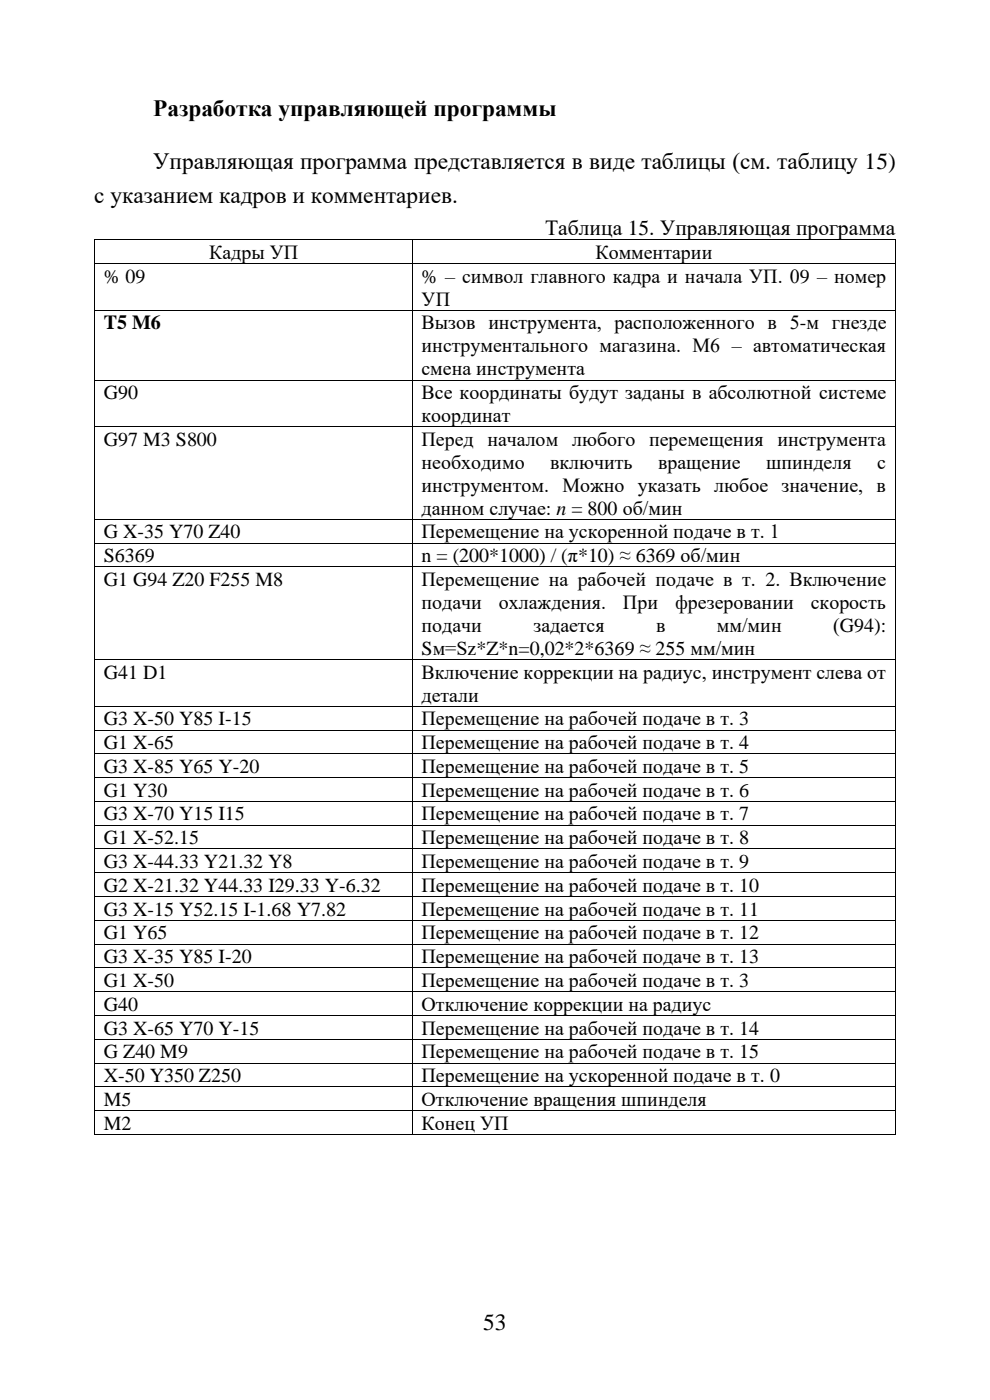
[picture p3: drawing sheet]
<svg xmlns="http://www.w3.org/2000/svg" width="210mm" height="297mm" viewBox="0 0 210 297" stroke-linecap="round" stroke-linejoin="round" font-family="sans-serif">
<defs><g id="words">
<g font-size="5">
<text x="32.5" y="24.6">Разработка управляющей программы</text>
<text x="32.5" y="35.9">Управляющая программа представляется в виде таблицы (см. таблицу 15)</text>
<text x="20" y="43.1">с указанием кадров и комментариев.</text>
<text x="102.5" y="282.1">53</text>
</g>
<text font-size="4.6" x="115.6" y="49.8">Таблица 15. Управляющая программа</text>
<g font-size="4.2">
<text x="22" y="60">% 09</text>
<text x="44.4" y="54.9">Кадры УП</text>
<text x="89.4" y="60">% – символ главного кадра и начала УП. 09 – номер</text>
<text x="126.3" y="54.9">Комментарии</text>
<text x="89.4" y="64.8">УП</text>
<text x="22" y="69.9">T5 M6</text>
<text x="89.4" y="69.9">Вызов инструмента, расположенного в 5-м гнезде</text>
<text x="89.4" y="74.8">инструментального магазина. М6 – автоматическая</text>
<text x="89.4" y="79.6">смена инструмента</text>
<text x="22" y="84.7">G90</text>
<text x="89.4" y="84.7">Все координаты будут заданы в абсолютной системе</text>
<text x="89.4" y="89.6">координат</text>
<text x="22" y="94.6">G97 M3 S800</text>
<text x="89.4" y="94.6">Перед началом любого перемещения инструмента</text>
<text x="89.4" y="99.5">необходимо</text>
<text x="116.7" y="99.5">включить</text>
<text x="139.6" y="99.5">вращение</text>
<text x="162.5" y="99.5">шпинделя</text>
<text x="186.1" y="99.5">с</text>
<text x="89.4" y="104.3">инструментом. Можно указать любое значение, в</text>
<text x="89.4" y="109.2">данном случае: n = 800 об/мин</text>
<text x="22" y="114.2">G X-35 Y70 Z40</text>
<text x="22" y="119.3">S6369</text>
<text x="89.4" y="114.2">Перемещение на ускоренной подаче в т. 1</text>
<text x="89.4" y="119.3">n = (200*1000) / (π*10) ≈ 6369 об/мин</text>
<text x="22" y="124.3">G1 G94 Z20 F255 M8</text>
<text x="89.4" y="124.3">Перемещение на рабочей подаче в т. 2. Включение</text>
<text x="89.4" y="129.2">подачи</text>
<text x="105.8" y="129.2">охлаждения.</text>
<text x="132.2" y="129.2">При</text>
<text x="143.2" y="129.2">фрезеровании</text>
<text x="172" y="129.2">скорость</text>
<text x="89.4" y="134">подачи</text>
<text x="113.2" y="134">задается</text>
<text x="139.2" y="134">в</text>
<text x="152.1" y="134">мм/мин</text>
<text x="176.7" y="134">(G94):</text>
<text x="22" y="144">G41 D1</text>
<text x="89.4" y="138.9">Sм=Sz*Z*n=0,02*2*6369 ≈ 255 мм/мин</text>
<text x="89.4" y="144">Включение коррекции на радиус, инструмент слева от</text>
<text x="89.4" y="148.8">детали</text>
<text x="22" y="153.9">G3 X-50 Y85 I-15</text>
<text x="89.4" y="153.9">Перемещение на рабочей подаче в т. 3</text>
<text x="22" y="158.9">G1 X-65</text>
<text x="89.4" y="158.9">Перемещение на рабочей подаче в т. 4</text>
<text x="22" y="164">G3 X-85 Y65 Y-20</text>
<text x="89.4" y="164">Перемещение на рабочей подаче в т. 5</text>
<text x="22" y="169">G1 Y30</text>
<text x="89.4" y="169">Перемещение на рабочей подаче в т. 6</text>
<text x="22" y="174.1">G3 X-70 Y15 I15</text>
<text x="22" y="179.1">G1 X-52.15</text>
<text x="89.4" y="174.1">Перемещение на рабочей подаче в т. 7</text>
<text x="89.4" y="179.1">Перемещение на рабочей подаче в т. 8</text>
<text x="22" y="184.2">G3 X-44.33 Y21.32 Y8</text>
<text x="89.4" y="184.2">Перемещение на рабочей подаче в т. 9</text>
<text x="22" y="189.2">G2 X-21.32 Y44.33 I29.33 Y-6.32</text>
<text x="89.4" y="189.2">Перемещение на рабочей подаче в т. 10</text>
<text x="22" y="194.3">G3 X-15 Y52.15 I-1.68 Y7.82</text>
<text x="89.4" y="194.3">Перемещение на рабочей подаче в т. 11</text>
<text x="22" y="199.3">G1 Y65</text>
<text x="89.4" y="199.3">Перемещение на рабочей подаче в т. 12</text>
<text x="22" y="204.3">G3 X-35 Y85 I-20</text>
<text x="22" y="209.4">G1 X-50</text>
<text x="89.4" y="204.3">Перемещение на рабочей подаче в т. 13</text>
<text x="89.4" y="209.4">Перемещение на рабочей подаче в т. 3</text>
<text x="22" y="214.4">G40</text>
<text x="89.4" y="214.4">Отключение коррекции на радиус</text>
<text x="22" y="219.5">G3 X-65 Y70 Y-15</text>
<text x="89.4" y="219.5">Перемещение на рабочей подаче в т. 14</text>
<text x="22" y="224.5">G Z40 M9</text>
<text x="89.4" y="224.5">Перемещение на рабочей подаче в т. 15</text>
<text x="22" y="229.6">X-50 Y350 Z250</text>
<text x="89.4" y="229.6">Перемещение на ускоренной подаче в т. 0</text>
<text x="22" y="234.6">M5</text>
<text x="22" y="239.6">M2</text>
<text x="89.4" y="234.6">Отключение вращения шпинделя</text>
<text x="89.4" y="239.6">Конец УП</text>
</g>
</g></defs>
<g fill="#000">
<path d="M20 50.8h.2v.2h-.2z" fill-rule="evenodd"/>
<path d="M20 50.8h.2v.2h-.2z" fill-rule="evenodd"/>
<path d="M20 55.8h.2v.2h-.2z" fill-rule="evenodd"/>
<path d="M87.4 50.8h.2v.2h-.2z" fill-rule="evenodd"/>
<path d="M87.4 55.8h.2v.2h-.2z" fill-rule="evenodd"/>
<path d="M189.9 50.8h.1v.2h-.1z" fill-rule="evenodd"/>
<path d="M189.9 50.8h.1v.2h-.1z" fill-rule="evenodd"/>
<path d="M189.9 55.8h.1v.2h-.1z" fill-rule="evenodd"/>
<path d="M20 65.8h.2v.1h-.2z" fill-rule="evenodd"/>
<path d="M87.4 65.8h.2v.1h-.2z" fill-rule="evenodd"/>
<path d="M189.9 65.8h.1v.1h-.1z" fill-rule="evenodd"/>
<path d="M20 80.6h.2v.1h-.2z" fill-rule="evenodd"/>
<path d="M20 90.5h.2v.2h-.2z" fill-rule="evenodd"/>
<path d="M87.4 80.6h.2v.1h-.2z" fill-rule="evenodd"/>
<path d="M87.4 90.5h.2v.2h-.2z" fill-rule="evenodd"/>
<path d="M189.9 80.6h.1v.1h-.1z" fill-rule="evenodd"/>
<path d="M189.9 90.5h.1v.2h-.1z" fill-rule="evenodd"/>
<path d="M20 110.1h.2v.2h-.2z" fill-rule="evenodd"/>
<path d="M20 115.2h.2v.1h-.2z" fill-rule="evenodd"/>
<path d="M87.4 110.1h.2v.2h-.2z" fill-rule="evenodd"/>
<path d="M87.4 115.2h.2v.1h-.2z" fill-rule="evenodd"/>
<path d="M189.9 110.1h.1v.2h-.1z" fill-rule="evenodd"/>
<path d="M189.9 115.2h.1v.1h-.1z" fill-rule="evenodd"/>
<path d="M20 120.2h.2v.2h-.2z" fill-rule="evenodd"/>
<path d="M87.4 120.2h.2v.2h-.2z" fill-rule="evenodd"/>
<path d="M189.9 120.2h.1v.2h-.1z" fill-rule="evenodd"/>
<path d="M20 139.9h.2v.1h-.2z" fill-rule="evenodd"/>
<path d="M20 149.8h.2v.1h-.2z" fill-rule="evenodd"/>
<path d="M20 154.8h.2v.2h-.2z" fill-rule="evenodd"/>
<path d="M87.4 139.9h.2v.1h-.2z" fill-rule="evenodd"/>
<path d="M87.4 149.8h.2v.1h-.2z" fill-rule="evenodd"/>
<path d="M87.4 154.8h.2v.2h-.2z" fill-rule="evenodd"/>
<path d="M189.9 139.9h.1v.1h-.1z" fill-rule="evenodd"/>
<path d="M189.9 149.8h.1v.1h-.1z" fill-rule="evenodd"/>
<path d="M189.9 154.8h.1v.2h-.1z" fill-rule="evenodd"/>
<path d="M20 159.9h.2v.1h-.2z" fill-rule="evenodd"/>
<path d="M20 164.9h.2v.2h-.2z" fill-rule="evenodd"/>
<path d="M20 170h.2v.1h-.2z" fill-rule="evenodd"/>
<path d="M20 175h.2v.2h-.2z" fill-rule="evenodd"/>
<path d="M87.4 159.9h.2v.1h-.2z" fill-rule="evenodd"/>
<path d="M87.4 164.9h.2v.2h-.2z" fill-rule="evenodd"/>
<path d="M87.4 170h.2v.1h-.2z" fill-rule="evenodd"/>
<path d="M87.4 175h.2v.2h-.2z" fill-rule="evenodd"/>
<path d="M189.9 159.9h.1v.1h-.1z" fill-rule="evenodd"/>
<path d="M189.9 164.9h.1v.2h-.1z" fill-rule="evenodd"/>
<path d="M189.9 170h.1v.1h-.1z" fill-rule="evenodd"/>
<path d="M189.9 175h.1v.2h-.1z" fill-rule="evenodd"/>
<path d="M20 180h.2v.2h-.2z" fill-rule="evenodd"/>
<path d="M20 185.1h.2v.2h-.2z" fill-rule="evenodd"/>
<path d="M20 190.1h.2v.2h-.2z" fill-rule="evenodd"/>
<path d="M20 195.2h.2v.2h-.2z" fill-rule="evenodd"/>
<path d="M87.4 180h.2v.2h-.2z" fill-rule="evenodd"/>
<path d="M87.4 185.1h.2v.2h-.2z" fill-rule="evenodd"/>
<path d="M87.4 190.1h.2v.2h-.2z" fill-rule="evenodd"/>
<path d="M87.4 195.2h.2v.2h-.2z" fill-rule="evenodd"/>
<path d="M189.9 180h.1v.2h-.1z" fill-rule="evenodd"/>
<path d="M189.9 185.1h.1v.2h-.1z" fill-rule="evenodd"/>
<path d="M189.9 190.1h.1v.2h-.1z" fill-rule="evenodd"/>
<path d="M189.9 195.2h.1v.2h-.1z" fill-rule="evenodd"/>
<path d="M20 200.2h.2v.2h-.2z" fill-rule="evenodd"/>
<path d="M20 205.3h.2v.1h-.2z" fill-rule="evenodd"/>
<path d="M20 210.3h.2v.2h-.2z" fill-rule="evenodd"/>
<path d="M20 215.3h.2v.2h-.2z" fill-rule="evenodd"/>
<path d="M87.4 200.2h.2v.2h-.2z" fill-rule="evenodd"/>
<path d="M87.4 205.3h.2v.1h-.2z" fill-rule="evenodd"/>
<path d="M87.4 210.3h.2v.2h-.2z" fill-rule="evenodd"/>
<path d="M87.4 215.3h.2v.2h-.2z" fill-rule="evenodd"/>
<path d="M189.9 200.2h.1v.2h-.1z" fill-rule="evenodd"/>
<path d="M189.9 205.3h.1v.1h-.1z" fill-rule="evenodd"/>
<path d="M189.9 210.3h.1v.2h-.1z" fill-rule="evenodd"/>
<path d="M189.9 215.3h.1v.2h-.1z" fill-rule="evenodd"/>
<path d="M20 220.4h.2v.2h-.2z" fill-rule="evenodd"/>
<path d="M20 225.5h.2v.1h-.2z" fill-rule="evenodd"/>
<path d="M20 230.5h.2v.2h-.2z" fill-rule="evenodd"/>
<path d="M20 235.5h.2v.2h-.2z" fill-rule="evenodd"/>
<path d="M87.4 220.4h.2v.2h-.2z" fill-rule="evenodd"/>
<path d="M87.4 225.5h.2v.1h-.2z" fill-rule="evenodd"/>
<path d="M87.4 230.5h.2v.2h-.2z" fill-rule="evenodd"/>
<path d="M87.4 235.5h.2v.2h-.2z" fill-rule="evenodd"/>
<path d="M189.9 220.4h.1v.2h-.1z" fill-rule="evenodd"/>
<path d="M189.9 225.5h.1v.1h-.1z" fill-rule="evenodd"/>
<path d="M189.9 230.5h.1v.2h-.1z" fill-rule="evenodd"/>
<path d="M189.9 235.5h.1v.2h-.1z" fill-rule="evenodd"/>
<path d="M20 240.6h.2v.1h-.2z" fill-rule="evenodd"/>
<path d="M20 240.6h.2v.1h-.2z" fill-rule="evenodd"/>
<path d="M87.4 240.6h.2v.1h-.2z" fill-rule="evenodd"/>
<path d="M189.9 240.6h.1v.1h-.1z" fill-rule="evenodd"/>
<path d="M189.9 240.6h.1v.1h-.1z" fill-rule="evenodd"/>
</g>
<g fill="none" stroke="#000" stroke-width=".21">
<path d="M20.1 51v4.8M20.1 56v9.8M20.2 50.9h67.2M20.2 55.9h67.2M87.5 51v4.8M87.5 56v9.8M87.6 50.9h102.3M87.6 55.9h102.3M189.9 51v4.8M189.9 56v9.8M20.1 65.9v14.7M20.2 65.8h67.2"/>
<path d="M87.5 65.9v14.7M87.6 65.8h102.3M189.9 65.9v14.7M20.1 80.7v9.8M20.1 90.7v19.4M20.2 80.7h67.2M20.2 90.6h67.2M87.5 80.7v9.8M87.5 90.7v19.4M87.6 80.7h102.3M87.6 90.6h102.3M189.9 80.7v9.8"/>
<path d="M189.9 90.7v19.4M20.1 110.3v4.9M20.1 115.3v4.9M20.2 110.2h67.2M20.2 115.2h67.2M87.5 110.3v4.9M87.5 115.3v4.9M87.6 110.2h102.3M87.6 115.2h102.3M189.9 110.3v4.9M189.9 115.3v4.9M20.1 120.4v19.5"/>
<path d="M20.2 120.3h67.2M20.2 139.9h67.2M87.5 120.4v19.5M87.6 120.3h102.3M87.6 139.9h102.3M189.9 120.4v19.5M20.1 140v9.8M20.1 149.9v4.9M20.1 155v4.9M20.2 149.8h67.2M20.2 154.9h67.2M20.2 160h67.2"/>
<path d="M87.5 140v9.8M87.5 149.9v4.9M87.5 155v4.9M87.6 149.8h102.3M87.6 154.9h102.3M87.6 160h102.3M189.9 140v9.8M189.9 149.9v4.9M189.9 155v4.9M20.1 160v4.9M20.1 165.1v4.9M20.1 170.1v4.9"/>
<path d="M20.1 175.2v4.8M20.2 165h67.2M20.2 170h67.2M20.2 175.1h67.2M87.5 160v4.9M87.5 165.1v4.9M87.5 170.1v4.9M87.5 175.2v4.8M87.6 165h102.3M87.6 170h102.3M87.6 175.1h102.3M189.9 160v4.9"/>
<path d="M189.9 165.1v4.9M189.9 170.1v4.9M189.9 175.2v4.8M20.1 180.2v4.9M20.1 185.3v4.8M20.1 190.3v4.9M20.1 195.4v4.8M20.2 180.1h67.2M20.2 185.2h67.2M20.2 190.2h67.2M20.2 195.3h67.2M87.5 180.2v4.9"/>
<path d="M87.5 185.3v4.8M87.5 190.3v4.9M87.5 195.4v4.8M87.6 180.1h102.3M87.6 185.2h102.3M87.6 190.2h102.3M87.6 195.3h102.3M189.9 180.2v4.9M189.9 185.3v4.8M189.9 190.3v4.9M189.9 195.4v4.8M20.1 200.4v4.9"/>
<path d="M20.1 205.4v4.9M20.1 210.5v4.8M20.1 215.5v4.9M20.2 200.3h67.2M20.2 205.4h67.2M20.2 210.4h67.2M20.2 215.4h67.2M87.5 200.4v4.9M87.5 205.4v4.9M87.5 210.5v4.8M87.5 215.5v4.9M87.6 200.3h102.3"/>
<path d="M87.6 205.4h102.3M87.6 210.4h102.3M87.6 215.4h102.3M189.9 200.4v4.9M189.9 205.4v4.9M189.9 210.5v4.8M189.9 215.5v4.9M20.1 220.6v4.9M20.1 225.6v4.9M20.1 230.7v4.8M20.1 235.7v4.9M20.2 220.5h67.2"/>
<path d="M20.2 225.5h67.2M20.2 230.6h67.2M20.2 235.6h67.2M87.5 220.6v4.9M87.5 225.6v4.9M87.5 230.7v4.8M87.5 235.7v4.9M87.6 220.5h102.3M87.6 225.5h102.3M87.6 230.6h102.3M87.6 235.6h102.3M189.9 220.6v4.9"/>
<path d="M189.9 225.6v4.9M189.9 230.7v4.8M189.9 235.7v4.9M20.2 240.7h67.2M87.6 240.7h102.3"/>
</g>
<use href="#words"/>
</svg>
